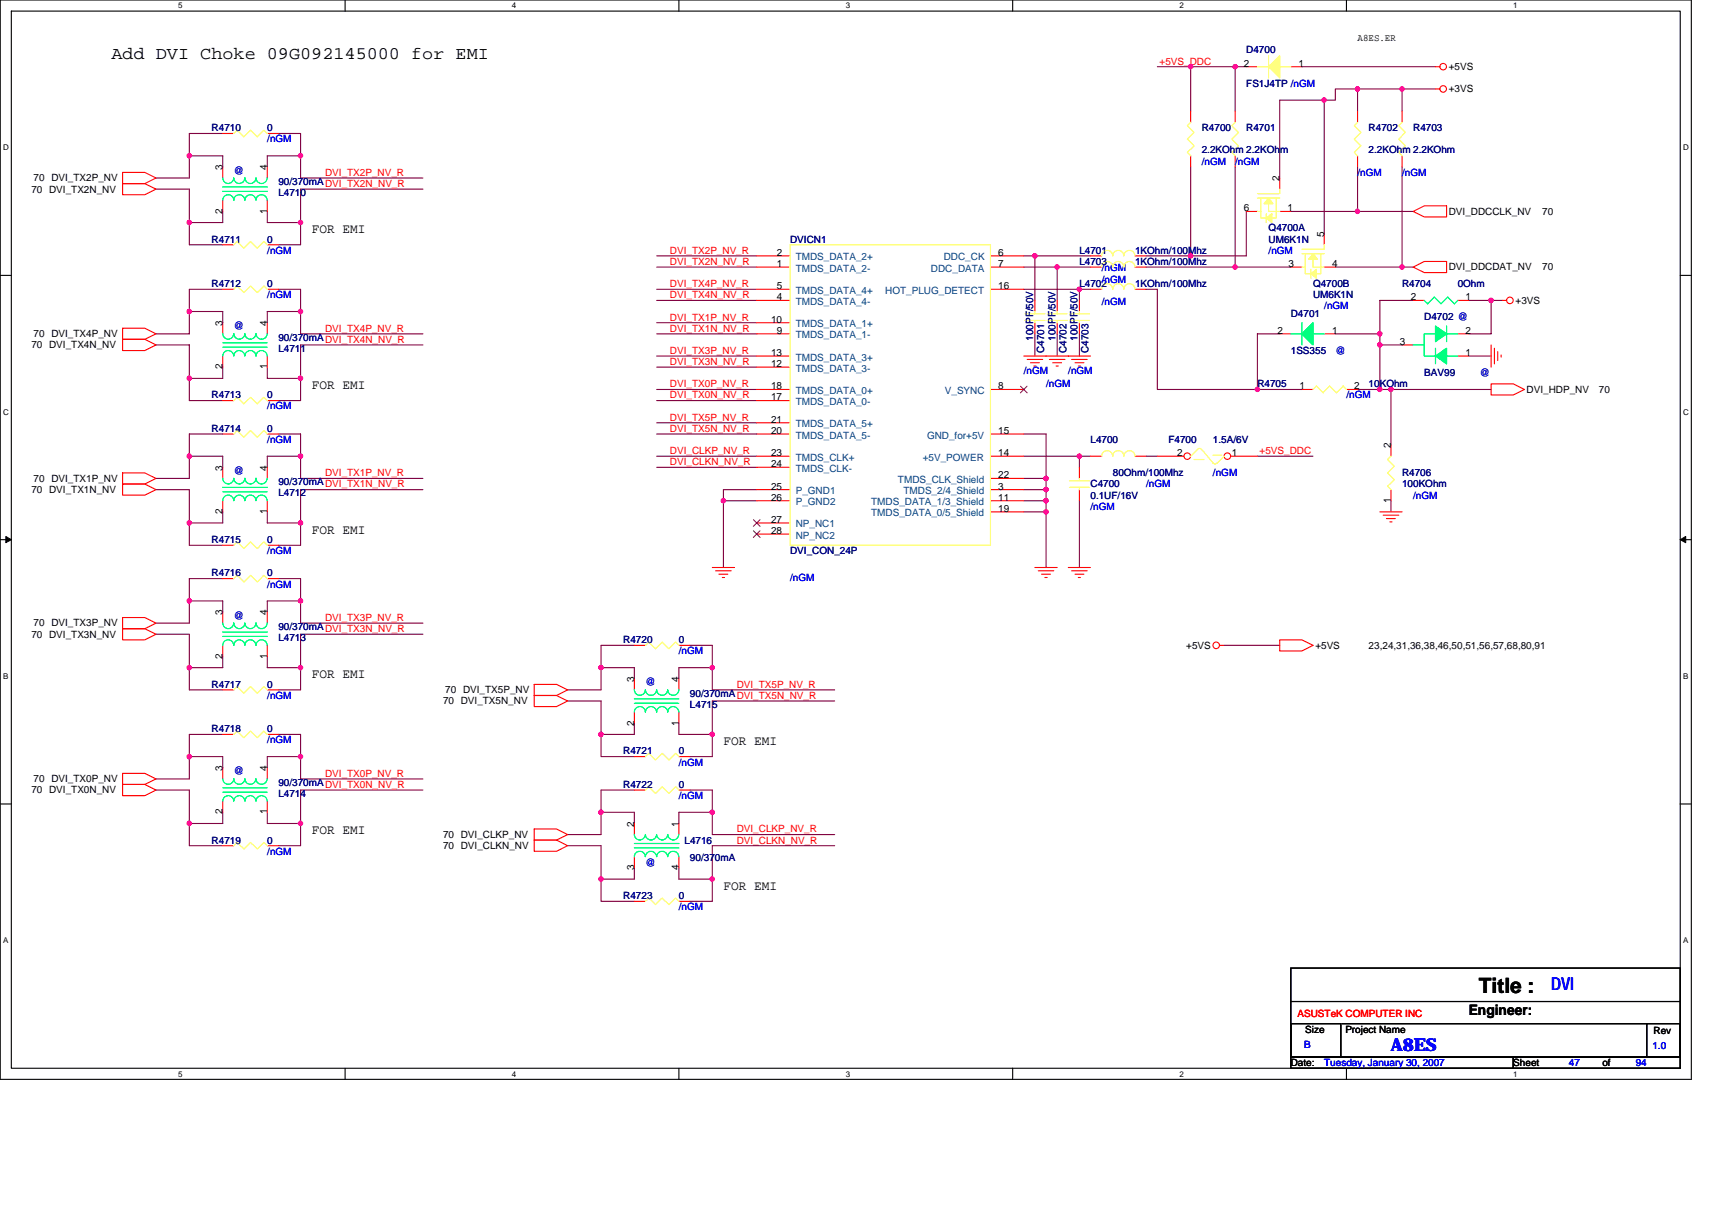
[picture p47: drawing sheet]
<svg xmlns="http://www.w3.org/2000/svg" width="297mm" height="210mm" viewBox="0 0 297 210" stroke-linecap="round" stroke-linejoin="round" font-family="sans-serif">
<defs><g id="words">
<text font-size="3.7" x="256.6" y="172.3">Title :</text>
<text font-size="3.1" x="19.3" y="10.2">Add DVI Choke 09G092145000 for EMI</text>
<g font-size="3.1" fill="#00f">
<text x="269.1" y="171.7">DVI</text>
<text x="241.3" y="182.4">A8ES</text>
</g>
<text font-size="2.5" x="254.8" y="176">Engineer:</text>
<g font-size="2.3">
<text x="54.1" y="40.4">FOR EMI</text>
<text x="54.1" y="67.5">FOR EMI</text>
<text x="54.1" y="92.6">FOR EMI</text>
<text x="54.1" y="117.7">FOR EMI</text>
<text x="125.5" y="129.2">FOR EMI</text>
<text x="54.1" y="144.7">FOR EMI</text>
<text x="125.5" y="154.3">FOR EMI</text>
</g>
<g font-size="1.7" fill="#f00">
<text x="201.2" y="11.2">+5VS_DDC</text>
<text x="56.4" y="30.5">DVI_TX2P_NV_R</text>
<text x="116.2" y="44">DVI_TX2P_NV_R</text>
<text x="116.2" y="46">DVI_TX2N_NV_R</text>
<text x="116.2" y="49.8">DVI_TX4P_NV_R</text>
<text x="116.2" y="51.7">DVI_TX4N_NV_R</text>
<text x="56.4" y="57.5">DVI_TX4P_NV_R</text>
<text x="116.2" y="55.6">DVI_TX1P_NV_R</text>
<text x="116.2" y="57.5">DVI_TX1N_NV_R</text>
<text x="116.2" y="61.4">DVI_TX3P_NV_R</text>
<text x="116.2" y="63.3">DVI_TX3N_NV_R</text>
<text x="116.2" y="67.2">DVI_TX0P_NV_R</text>
<text x="116.2" y="69.1">DVI_TX0N_NV_R</text>
<text x="116.2" y="73">DVI_TX5P_NV_R</text>
<text x="116.2" y="74.9">DVI_TX5N_NV_R</text>
<text x="56.4" y="82.6">DVI_TX1P_NV_R</text>
<text x="116.2" y="78.8">DVI_CLKP_NV_R</text>
<text x="116.2" y="80.7">DVI_CLKN_NV_R</text>
<text x="218.5" y="78.8">+5VS_DDC</text>
<text x="56.4" y="107.7">DVI_TX3P_NV_R</text>
<text x="127.8" y="119.3">DVI_TX5P_NV_R</text>
<text x="56.4" y="134.7">DVI_TX0P_NV_R</text>
<text x="127.8" y="146.3">DVI_CLKN_NV_R</text>
<text x="127.8" y="144.4">DVI_CLKP_NV_R</text>
<text x="225.1" y="176.4">ASUSTeK COMPUTER INC</text>
</g>
<g font-size="1.7">
<text x="215.8" y="11.6">2</text>
<text x="225.3" y="11.6">1</text>
<text x="235.5" y="7.2">A8ES.ER</text>
<text x="251.4" y="12.1">+5VS</text>
<text x="251.4" y="16">+3VS</text>
<text x="38.6" y="29.5" transform="rotate(-90 38.6 29.5)">3</text>
<text x="46.4" y="29.5" transform="rotate(-90 46.4 29.5)">4</text>
<text x="5.4" y="33.4">70 DVI_TX2N_NV</text>
<text x="5.8" y="31.5">70 DVI_TX2P_NV</text>
<text x="222" y="31.5" transform="rotate(-90 222 31.5)">2</text>
<text x="38.6" y="37" transform="rotate(-90 38.6 37)">2</text>
<text x="46.4" y="37" transform="rotate(-90 46.4 37)">1</text>
<text x="215.8" y="36.7">6</text>
<text x="223.4" y="36.7">1</text>
<text x="229.7" y="41.1" transform="rotate(-90 229.7 41.1)">5</text>
<text x="251.4" y="37.3">DVI_DDCCLK_NV</text>
<text x="267.6" y="37.3">70</text>
<text x="134.8" y="44.4">2</text>
<text x="134.8" y="46.3">1</text>
<text x="173.2" y="46.3">7</text>
<text x="173.2" y="44.4">6</text>
<text x="223.6" y="46.3">3</text>
<text x="231.1" y="46.3">4</text>
<text x="251.4" y="46.9">DVI_DDCDAT_NV</text>
<text x="267.6" y="46.9">70</text>
<text x="134.8" y="50.2">5</text>
<text x="134.8" y="52.1">4</text>
<text x="173.2" y="50.2">16</text>
<text x="244.8" y="52.1">2</text>
<text x="254.3" y="52.1">1</text>
<text x="263" y="52.7">+3VS</text>
<text x="5.8" y="58.5">70 DVI_TX4P_NV</text>
<text x="38.6" y="56.6" transform="rotate(-90 38.6 56.6)">3</text>
<text x="46.4" y="56.6" transform="rotate(-90 46.4 56.6)">4</text>
<text x="133.8" y="56">10</text>
<text x="134.8" y="57.9">9</text>
<text x="221.6" y="57.9">2</text>
<text x="231.1" y="57.9">1</text>
<text x="242.9" y="59.8">3</text>
<text x="254.3" y="57.9">2</text>
<text x="5.4" y="60.4">70 DVI_TX4N_NV</text>
<text x="38.6" y="64.1" transform="rotate(-90 38.6 64.1)">2</text>
<text x="46.4" y="64.1" transform="rotate(-90 46.4 64.1)">1</text>
<text x="133.8" y="61.7">13</text>
<text x="133.8" y="63.7">12</text>
<text x="254.3" y="61.7">1</text>
<text x="133.8" y="67.5">18</text>
<text x="133.8" y="69.5">17</text>
<text x="173.2" y="67.5">8</text>
<text x="225.5" y="67.5">1</text>
<text x="235" y="67.5">2</text>
<text x="264.9" y="68.1">DVI_HDP_NV</text>
<text x="277.4" y="68.1">70</text>
<text x="133.8" y="73.3">21</text>
<text x="133.8" y="75.3">20</text>
<text x="173.2" y="75.3">15</text>
<text x="241.3" y="77.8" transform="rotate(-90 241.3 77.8)">2</text>
<text x="5.8" y="83.6">70 DVI_TX1P_NV</text>
<text x="38.6" y="81.6" transform="rotate(-90 38.6 81.6)">3</text>
<text x="46.4" y="81.6" transform="rotate(-90 46.4 81.6)">4</text>
<text x="133.8" y="79.1">23</text>
<text x="133.8" y="81">24</text>
<text x="173.2" y="83">22</text>
<text x="173.2" y="79.1">14</text>
<text x="204.3" y="79.1">2</text>
<text x="213.7" y="79.1">1</text>
<text x="5.4" y="85.5">70 DVI_TX1N_NV</text>
<text x="38.6" y="89.2" transform="rotate(-90 38.6 89.2)">2</text>
<text x="46.4" y="89.2" transform="rotate(-90 46.4 89.2)">1</text>
<text x="133.8" y="86.8">26</text>
<text x="133.8" y="84.9">25</text>
<text x="173.2" y="84.9">3</text>
<text x="173.2" y="86.8">11</text>
<text x="173.2" y="88.8">19</text>
<text x="241.3" y="87.2" transform="rotate(-90 241.3 87.2)">1</text>
<text x="133.8" y="90.7">27</text>
<text x="133.8" y="92.6">28</text>
<text x="38.6" y="106.7" transform="rotate(-90 38.6 106.7)">3</text>
<text x="46.4" y="106.7" transform="rotate(-90 46.4 106.7)">4</text>
<text x="5.4" y="110.6">70 DVI_TX3N_NV</text>
<text x="5.8" y="108.7">70 DVI_TX3P_NV</text>
<text x="205.8" y="112.5">+5VS</text>
<text x="228.2" y="112.5">+5VS</text>
<text x="237.5" y="112.5">23,24,31,36,38,46,50,51,56,57,68,80,91</text>
<text x="38.6" y="114.3" transform="rotate(-90 38.6 114.3)">2</text>
<text x="46.4" y="114.3" transform="rotate(-90 46.4 114.3)">1</text>
<text x="110" y="118.3" transform="rotate(-90 110 118.3)">3</text>
<text x="117.8" y="118.3" transform="rotate(-90 117.8 118.3)">4</text>
<text x="76.9" y="122.2">70 DVI_TX5N_NV</text>
<text x="77.3" y="120.3">70 DVI_TX5P_NV</text>
<text x="110" y="125.9" transform="rotate(-90 110 125.9)">2</text>
<text x="117.8" y="125.9" transform="rotate(-90 117.8 125.9)">1</text>
<text x="5.4" y="137.6">70 DVI_TX0N_NV</text>
<text x="5.8" y="135.7">70 DVI_TX0P_NV</text>
<text x="38.6" y="133.8" transform="rotate(-90 38.6 133.8)">3</text>
<text x="46.4" y="133.8" transform="rotate(-90 46.4 133.8)">4</text>
<text x="38.6" y="141.3" transform="rotate(-90 38.6 141.3)">2</text>
<text x="46.4" y="141.3" transform="rotate(-90 46.4 141.3)">1</text>
<text x="110" y="143.4" transform="rotate(-90 110 143.4)">2</text>
<text x="117.8" y="143.4" transform="rotate(-90 117.8 143.4)">1</text>
<text x="76.9" y="147.3">70 DVI_CLKN_NV</text>
<text x="76.9" y="145.4">70 DVI_CLKP_NV</text>
<text x="110" y="150.9" transform="rotate(-90 110 150.9)">3</text>
<text x="117.8" y="150.9" transform="rotate(-90 117.8 150.9)">4</text>
<text x="226.5" y="179.1">Size</text>
<text x="233.4" y="179.1">Project Name</text>
<text x="286.9" y="179.3">Rev</text>
<text x="224" y="184.9">Date:</text>
<text x="262.6" y="184.9">Sheet</text>
<text x="278" y="184.9">of</text>
</g>
<g font-size="1.7" fill="#000080">
<text x="216.2" y="9.3">D4700</text>
<text x="216.2" y="15">FS1J4TP /nGM</text>
<text x="36.7" y="22.8">R4710</text>
<text x="46.4" y="22.8">0</text>
<text x="208.5" y="22.8">R4700</text>
<text x="216.2" y="22.8">R4701</text>
<text x="237.5" y="22.8">R4702</text>
<text x="245.2" y="22.8">R4703</text>
<text x="208.5" y="26.6">2.2KOhm 2.2KOhm</text>
<text x="237.5" y="26.6">2.2KOhm 2.2KOhm</text>
<text x="48.3" y="34">L4710</text>
<text x="48.3" y="32">90/370mADVI_TX2N_NV_R</text>
<text x="220.1" y="40.2">Q4700A</text>
<text x="36.7" y="42.1">R4711</text>
<text x="46.4" y="42.1">0</text>
<text x="137.1" y="42.1">DVICN1</text>
<text x="187.3" y="44">L4701</text>
<text x="187.3" y="45.9">L4703</text>
<text x="196.9" y="44">1KOhm/100Mhz</text>
<text x="196.9" y="45.9">1KOhm/100Mhz</text>
<text x="220.1" y="42.1">UM6K1N</text>
<text x="36.7" y="49.8">R4712</text>
<text x="46.4" y="49.8">0</text>
<text x="187.3" y="49.8">L4702</text>
<text x="196.9" y="49.8">1KOhm/100Mhz</text>
<text x="227.8" y="49.8">Q4700B</text>
<text x="227.8" y="51.7">UM6K1N</text>
<text x="243.3" y="49.8">R4704</text>
<text x="252.9" y="49.8">0Ohm</text>
<text x="48.3" y="59.1">90/370mADVI_TX4N_NV_R</text>
<text x="179.2" y="59.1" transform="rotate(-90 179.2 59.1)">100PF/50V</text>
<text x="183.1" y="59.1" transform="rotate(-90 183.1 59.1)">100PF/50V</text>
<text x="187" y="59.1" transform="rotate(-90 187 59.1)">100PF/50V</text>
<text x="224" y="55">D4701</text>
<text x="247.1" y="55.6">D4702 @</text>
<text x="48.3" y="61">L4711</text>
<text x="181.2" y="61.2" transform="rotate(-90 181.2 61.2)">C4701</text>
<text x="185" y="61.2" transform="rotate(-90 185 61.2)">C4702</text>
<text x="188.9" y="61.2" transform="rotate(-90 188.9 61.2)">C4703</text>
<text x="224" y="61.4">1SS355</text>
<text x="247.1" y="65.2">BAV99</text>
<text x="36.7" y="69.1">R4713</text>
<text x="46.4" y="69.1">0</text>
<text x="218.2" y="67.2">R4705</text>
<text x="237.5" y="67.2">10KOhm</text>
<text x="36.7" y="74.9">R4714</text>
<text x="46.4" y="74.9">0</text>
<text x="189.2" y="76.8">L4700</text>
<text x="202.7" y="76.8">F4700</text>
<text x="210.5" y="76.8">1.5A/6V</text>
<text x="193.1" y="82.6">80Ohm/100Mhz</text>
<text x="243.3" y="82.6">R4706</text>
<text x="48.3" y="86.1">L4712</text>
<text x="48.3" y="84.2">90/370mADVI_TX1N_NV_R</text>
<text x="189.2" y="84.5">C4700</text>
<text x="189.2" y="86.5">0.1UF/16V</text>
<text x="243.3" y="84.5">100KOhm</text>
<text x="36.7" y="94.2">R4715</text>
<text x="46.4" y="94.2">0</text>
<text x="36.7" y="100">R4716</text>
<text x="46.4" y="100">0</text>
<text x="137.1" y="96.1">DVI_CON_24P</text>
<text x="48.3" y="111.2">L4713</text>
<text x="48.3" y="109.3">90/370mADVI_TX3N_NV_R</text>
<text x="108.1" y="111.6">R4720</text>
<text x="117.8" y="111.6">0</text>
<text x="36.7" y="119.3">R4717</text>
<text x="46.4" y="119.3">0</text>
<text x="119.7" y="122.8">L4715</text>
<text x="119.7" y="120.8">90/370mADVI_TX5N_NV_R</text>
<text x="36.7" y="127">R4718</text>
<text x="46.4" y="127">0</text>
<text x="108.1" y="130.9">R4721</text>
<text x="117.8" y="130.9">0</text>
<text x="48.3" y="136.3">90/370mADVI_TX0N_NV_R</text>
<text x="108.1" y="136.7">R4722</text>
<text x="117.8" y="136.7">0</text>
<text x="48.3" y="138.2">L4714</text>
<text x="36.7" y="146.3">R4719</text>
<text x="46.4" y="146.3">0</text>
<text x="118.8" y="146.3">L4716</text>
<text x="119.7" y="149.4">90/370mA</text>
<text x="108.1" y="156">R4723</text>
<text x="117.8" y="156">0</text>
</g>
<g font-size="1.7" fill="#00f">
<text x="46.4" y="24.7">/nGM</text>
<text x="208.5" y="28.6">/nGM</text>
<text x="214.3" y="28.6">/nGM</text>
<text x="40.6" y="30.1">@</text>
<text x="235.5" y="30.5">/nGM</text>
<text x="243.3" y="30.5">/nGM</text>
<text x="46.4" y="44">/nGM</text>
<text x="191.2" y="47.1">/nGM</text>
<text x="220.1" y="44">/nGM</text>
<text x="46.4" y="51.7">/nGM</text>
<text x="191.2" y="52.9">/nGM</text>
<text x="191.2" y="49">/nGM</text>
<text x="229.8" y="53.7">/nGM</text>
<text x="40.6" y="57.1">@</text>
<text x="177.6" y="64.9">/nGM</text>
<text x="185.4" y="64.9">/nGM</text>
<text x="231.7" y="61.4">@</text>
<text x="256.8" y="65.2">@</text>
<text x="46.4" y="71">/nGM</text>
<text x="181.5" y="67.2">/nGM</text>
<text x="233.6" y="69.1">/nGM</text>
<text x="46.4" y="76.8">/nGM</text>
<text x="40.6" y="82.2">@</text>
<text x="210.5" y="82.6">/nGM</text>
<text x="189.2" y="88.4">/nGM</text>
<text x="198.9" y="84.5">/nGM</text>
<text x="245.2" y="86.5">/nGM</text>
<text x="46.4" y="96.1">/nGM</text>
<text x="46.4" y="101.9">/nGM</text>
<text x="137.1" y="100.8">/nGM</text>
<text x="40.6" y="107.3">@</text>
<text x="117.8" y="113.5">/nGM</text>
<text x="112" y="118.9">@</text>
<text x="46.4" y="121.2">/nGM</text>
<text x="46.4" y="128.9">/nGM</text>
<text x="40.6" y="134.3">@</text>
<text x="117.8" y="132.8">/nGM</text>
<text x="117.8" y="138.6">/nGM</text>
<text x="46.4" y="148.3">/nGM</text>
<text x="112" y="150.2">@</text>
<text x="117.8" y="157.9">/nGM</text>
<text x="226.3" y="181.8">B</text>
<text x="229.8" y="184.9">Tuesday, January 30, 2007</text>
<text x="272.2" y="184.9">47</text>
<text x="283.8" y="184.9">94</text>
<text x="286.7" y="182">1.0</text>
</g>
<g font-size="1.7" fill="#004080">
<text x="138.1" y="45.2">TMDS_DATA_2+</text>
<text x="138.1" y="47.1">TMDS_DATA_2-</text>
<text x="161.5" y="47.1">DDC_DATA</text>
<text x="163.7" y="45.2">DDC_CK</text>
<text x="138.1" y="51">TMDS_DATA_4+</text>
<text x="138.1" y="52.9">TMDS_DATA_4-</text>
<text x="153.6" y="51">HOT_PLUG_DETECT</text>
<text x="138.1" y="56.8">TMDS_DATA_1+</text>
<text x="138.1" y="58.7">TMDS_DATA_1-</text>
<text x="138.1" y="62.5">TMDS_DATA_3+</text>
<text x="138.1" y="64.5">TMDS_DATA_3-</text>
<text x="138.1" y="68.3">TMDS_DATA_0+</text>
<text x="138.1" y="70.3">TMDS_DATA_0-</text>
<text x="163.9" y="68.3">V_SYNC</text>
<text x="138.1" y="74.1">TMDS_DATA_5+</text>
<text x="138.1" y="76.1">TMDS_DATA_5-</text>
<text x="160.8" y="76.1">GND_for+5V</text>
<text x="138.1" y="79.9">TMDS_CLK+</text>
<text x="138.1" y="81.9">TMDS_CLK-</text>
<text x="155.8" y="83.8">TMDS_CLK_Shield</text>
<text x="160.1" y="79.9">+5V_POWER</text>
<text x="138.1" y="87.7">P_GND2</text>
<text x="138.1" y="85.7">P_GND1</text>
<text x="151.1" y="87.7">TMDS_DATA_1/3_Shield</text>
<text x="151.1" y="89.6">TMDS_DATA_0/5_Shield</text>
<text x="156.8" y="85.7">TMDS_2/4_Shield</text>
<text x="138.1" y="91.5">NP_NC1</text>
<text x="138.1" y="93.4">NP_NC2</text>
</g>
<g font-size="1.4">
<text x="30.9" y="1.5">5</text>
<text x="88.8" y="1.5">4</text>
<text x="146.7" y="1.5">3</text>
<text x="204.7" y="1.5">2</text>
<text x="262.6" y="1.5">1</text>
<text x=".5" y="26.1">D</text>
<text x="292" y="26.1">D</text>
<text x=".5" y="71.9">C</text>
<text x="292" y="71.9">C</text>
<text x=".5" y="117.8">B</text>
<text x="292" y="117.8">B</text>
<text x=".5" y="163.6">A</text>
<text x="292" y="163.6">A</text>
<text x="30.9" y="186.8">5</text>
<text x="88.8" y="186.8">4</text>
<text x="146.7" y="186.8">3</text>
<text x="204.7" y="186.8">2</text>
<text x="262.6" y="186.8">1</text>
</g>
</g></defs>
<path d="M0 0h293.5v187.2h-293.5zM2 1.9h289.5v183.4h-289.5z" fill="none" stroke="#000" stroke-width=".19"/>
<g fill="#fff">
<path d="M30.9 .2h.8v1.6h-.8z"/>
<path d="M30.9 185.5h.8v1.6h-.8z"/>
</g>
<path d="M59.9 0v1.9M59.9 185.3v1.9" fill="none" stroke="#000" stroke-width=".19"/>
<g fill="#fff">
<path d="M88.8 .2h.8v1.6h-.8z"/>
<path d="M88.8 185.5h.8v1.6h-.8z"/>
</g>
<path d="M117.8 0v1.9M117.8 185.3v1.9" fill="none" stroke="#000" stroke-width=".19"/>
<g fill="#fff">
<path d="M146.7 .2h.8v1.6h-.8z"/>
<path d="M146.7 185.5h.8v1.6h-.8z"/>
</g>
<path d="M175.7 0v1.9M175.7 185.3v1.9" fill="none" stroke="#000" stroke-width=".19"/>
<g fill="#fff">
<path d="M204.7 .2h.7v1.6h-.7z"/>
<path d="M204.7 185.5h.7v1.6h-.7z"/>
</g>
<path d="M233.6 0v1.9M233.6 185.3v1.9" fill="none" stroke="#000" stroke-width=".19"/>
<g fill="#fff">
<path d="M262.6 .2h.7v1.6h-.7z"/>
<path d="M262.6 185.5h.7v1.6h-.7z"/>
<path d="M.5 24.8h1v1.6h-1z"/>
<path d="M292 24.8h1v1.6h-1z"/>
<path d="M.5 70.7h1v1.5h-1z"/>
<path d="M292 70.7h1v1.5h-1z"/>
</g>
<path d="M0 47.8h2M291.5 47.8h2" fill="none" stroke="#000" stroke-width=".19"/>
<g fill="#fff">
<path d="M.5 116.5h.9v1.6h-.9z"/>
<path d="M292 116.5h.9v1.6h-.9z"/>
</g>
<path d="M0 93.6h2M291.5 93.6h2" fill="none" stroke="#000" stroke-width=".19"/>
<path d="M1 93.1l1 .5-1 .5zM291.5 93.6l1-.5v1z" fill="#000" stroke="#000" stroke-width=".17"/>
<g fill="#fff">
<path d="M.5 162.4h.9v1.5h-.9z"/>
<path d="M292 162.4h.9v1.5h-.9z"/>
</g>
<path d="M0 139.5h2M291.5 139.5h2M224 167.9h67.5v15.5h-67.5zM224 177.6h8.6v5.8h-8.6zM224 173.7h67.5M232.9 177.6h52.8M285.7 177.6h5.8v5.8h-5.8zM224 183.4h38.6v1.9h-38.6zM262.6 183.4h28.9v1.9h-28.9z" fill="none" stroke="#000" stroke-width=".19"/>
<g fill="none" stroke="#800040" stroke-width=".19">
<path d="M200.8 11.6h15.4M206.6 11.6v7.7M214.3 11.6v7.7M225.9 11.6h23.2M229.8 17.4v23.1M229.8 17.4h-7.8v13.5M235.5 15.4h-3.8v2h-1.9M235.5 15.4h13.6M235.5 15.4v3.9M243.3 15.4v3.9M27.1 32.8h5.7v5.8M32.8 27h5.8v2"/>
<path d="M38.6 36.7v1.9h-5.8v3.9h5.8M38.6 23.2h-5.8v7.7h-5.7M46.4 36.7v1.9h5.8M48.3 23.2h3.9v7.7h21.2M52.2 27h-5.8v2M73.4 32.8h-21.2v9.7h-3.9M206.6 29v15.4M214.3 29v17.3M216.2 36.7v7.7h-17.3M224 36.7h21.2M235.5 29v7.7M243.3 29v17.3"/>
<path d="M27.1 59.8h5.7v9.7h5.8M32.8 54h5.8v2M38.6 50.2h-5.8v7.7h-5.7M48.3 50.2h3.9v7.7h21.2M52.2 54h-5.8v2M73.4 59.8h-21.2v9.7h-3.9M113.9 44.4h17.4M113.9 46.3h17.4M113.9 50.2h17.4M113.9 57.9h17.4M113.9 52.1h17.4M113.9 56h17.4"/>
<path d="M177.6 44.4h11.6M177.6 46.3h11.6M177.6 50.2h11.6M179.6 44.4v7.7M179.6 57.9v3.9M183.4 46.3v5.8M183.4 57.9v3.9M187.3 50.2v1.9M187.3 57.9v3.9M198.9 46.3h25.1M198.9 50.2h1.9v17.4h25.1M222 57.9h-3.8v9.7"/>
<path d="M231.7 46.3h13.5M231.7 57.9h7.7M239.4 59.8h3.9M245.2 52.1h-5.8v15.5M254.8 52.1h5.8M258.7 52.1v5.8h-3.9M32.8 79.1h5.8v2M38.6 75.3h-5.8v7.7h-5.7M38.6 63.7v1.9h-5.8M46.4 63.7v1.9h5.8M48.3 75.3h3.9v7.7h21.2M52.2 79.1h-5.8v2"/>
<path d="M113.9 79.1h17.4M113.9 67.6h17.4M113.9 75.3h17.4M113.9 61.8h17.4M113.9 69.5h17.4M113.9 63.7h17.4M113.9 73.3h17.4M177.6 75.3h3.9v23.1M177.6 79.1h11.6M187.3 79.1v2M198.9 79.1h1.9M218.2 79.1h9.6"/>
<path d="M235.5 67.6h23.2M241.3 67.6v9.6M254.8 61.8h3.9M27.1 84.9h5.7v5.8M38.6 88.8v1.9h-5.8v3.9h5.8M46.4 88.8v1.9h5.8M73.4 84.9h-21.2v9.7h-3.9M113.9 81.1h17.4M125.5 86.9h5.8M131.3 84.9h-5.8v13.5M177.6 88.8h3.9M177.6 83h3.9"/>
<path d="M177.6 86.9h3.9M177.6 84.9h3.9M187.3 86.9v11.5M241.3 86.9v1.9M27.1 110h5.7v5.8M32.8 104.2h5.8v2M38.6 113.9v1.9h-5.8v3.9h5.8M38.6 100.4h-5.8v7.7h-5.7M46.4 113.9v1.9h5.8M48.3 100.4h3.9v7.7h21.2M52.2 104.2h-5.8v2M73.4 110h-21.2v9.7h-3.9"/>
<path d="M104.3 115.8h5.8v2M110.1 112h-5.8v7.7h-5.8M119.7 112h3.9v7.7h21.2M123.6 115.8h-5.8v2M212.4 112h9.6M27.1 137.1h5.7v5.8M32.8 131.3h5.8v1.9M38.6 127.4h-5.8v7.7h-5.7M48.3 127.4h3.9v7.7h21.2M52.2 131.3h-5.8v1.9M73.4 137.1h-21.2v9.6h-3.9M98.5 121.6h5.8v5.8"/>
<path d="M104.3 127.4v3.9h5.8M110.1 125.5v1.9h-5.8M110.1 137.1h-5.8v7.7h-5.8M117.8 125.5v1.9h5.8M119.7 137.1h3.9v7.7h21.2M144.8 121.6h-21.2v9.7h-3.9M38.6 140.9v2h-5.8v3.8h5.8M46.4 140.9v2h5.8M98.5 146.7h5.8v5.8M104.3 152.5v3.9h5.8M104.3 140.9h5.8v2M110.1 150.6v1.9h-5.8"/>
<path d="M117.8 150.6v1.9h5.8M123.6 140.9h-5.8v2M144.8 146.7h-21.2v9.7h-3.9"/>
</g>
<g fill="#f0f" stroke="#f0f" stroke-width=".19">
<circle cx="206.6" cy="44.4" r=".38"/>
<circle cx="187.3" cy="79.1" r=".38"/>
<circle cx="243.2" cy="46.3" r=".38"/>
<circle cx="229.7" cy="17.4" r=".38"/>
<circle cx="125.5" cy="86.9" r=".38"/>
<circle cx="243.2" cy="15.4" r=".38"/>
<circle cx="235.5" cy="15.4" r=".38"/>
<circle cx="181.5" cy="83" r=".38"/>
<circle cx="214.3" cy="46.3" r=".38"/>
<circle cx="187.3" cy="50.2" r=".38"/>
<circle cx="179.6" cy="44.4" r=".38"/>
<circle cx="181.5" cy="88.8" r=".38"/>
<circle cx="214.3" cy="11.6" r=".37"/>
<circle cx="235.5" cy="36.7" r=".38"/>
<circle cx="181.5" cy="84.9" r=".38"/>
<circle cx="183.4" cy="46.3" r=".38"/>
<circle cx="218.2" cy="67.6" r=".38"/>
<circle cx="241.3" cy="67.6" r=".37"/>
<circle cx="258.7" cy="52.1" r=".38"/>
<circle cx="239.4" cy="59.8" r=".38"/>
<circle cx="181.5" cy="86.9" r=".38"/>
<circle cx="239.4" cy="57.9" r=".38"/>
<circle cx="239.4" cy="67.6" r=".38"/>
<circle cx="206.6" cy="11.6" r=".38"/>
<circle cx="52.1" cy="54" r=".38"/>
<circle cx="32.8" cy="54" r=".38"/>
<circle cx="52.1" cy="65.6" r=".38"/>
<circle cx="32.8" cy="65.6" r=".38"/>
<circle cx="52.1" cy="79.1" r=".38"/>
<circle cx="52.1" cy="90.7" r=".38"/>
<circle cx="32.8" cy="90.7" r=".38"/>
<circle cx="32.8" cy="79.1" r=".38"/>
<circle cx="52.1" cy="104.2" r=".38"/>
<circle cx="52.1" cy="115.8" r=".38"/>
<circle cx="32.8" cy="115.8" r=".38"/>
<circle cx="32.8" cy="104.2" r=".38"/>
<circle cx="52.1" cy="131.3" r=".38"/>
<circle cx="52.1" cy="142.8" r=".38"/>
<circle cx="32.8" cy="142.8" r=".38"/>
<circle cx="32.8" cy="131.3" r=".38"/>
<circle cx="123.6" cy="115.8" r=".38"/>
<circle cx="123.6" cy="127.4" r=".38"/>
<circle cx="104.3" cy="127.4" r=".38"/>
<circle cx="104.3" cy="115.8" r=".38"/>
<circle cx="52.1" cy="27" r=".38"/>
<circle cx="52.1" cy="38.6" r=".38"/>
<circle cx="32.8" cy="38.6" r=".38"/>
<circle cx="32.8" cy="27" r=".38"/>
<circle cx="123.6" cy="152.5" r=".38"/>
<circle cx="104.3" cy="152.5" r=".38"/>
<circle cx="104.3" cy="140.9" r=".38"/>
<circle cx="123.6" cy="140.9" r=".38"/>
</g>
<g fill="none" stroke="#f00" stroke-width=".19">
<path d="M206.6 19.3v1.9M214.3 19.3v1.9M216.2 11.6h2M224 11.6h1.9M235.5 19.3v1.9M243.3 19.3v1.9M249.1 11.6h.7M249.1 15.4h.7M21.3 29.9h3.8l2 1-2 1h-3.8zM21.3 31.9h3.8l2 .9-2 1h-3.8zM38.6 29v1.9M38.6 34.7v2"/>
<path d="M38.6 23.2h2M46.4 29v1.9M46.4 34.7v2M46.4 23.2h1.9M206.6 27v2M214.3 27v2M216.2 36.7h2M222 30.9v1.9M222 36.7h2M235.5 27v2M243.3 27v2M245.2 36.7l1.9-1h3.9v1.9h-3.9z"/>
<path d="M21.3 58.9h3.8l2 .9-2 1h-3.8zM21.3 56.9h3.8l2 1-2 1h-3.8zM38.6 50.2h2M38.6 56v1.9M38.6 42.5h2M46.4 50.2h1.9M46.4 56v1.9M46.4 42.5h1.9M131.3 52.1h5.8M131.3 44.4h5.8M131.3 50.2h5.8M131.3 57.9h5.8"/>
<path d="M131.3 46.3h5.8M131.3 56h5.8M171.8 44.4h5.8M171.8 50.2h5.8M171.8 46.3h5.8M179.6 52.1v1.9M179.6 56v1.9M183.4 52.1v1.9M183.4 56v1.9M187.3 52.1v1.9M187.3 56v1.9M189.2 44.4h2"/>
<path d="M189.2 50.2h2M189.2 46.3h2M196.9 44.4h2M196.9 50.2h2M196.9 46.3h2M222 57.9h2M224 46.3h1.9M229.8 57.9h1.9M229.8 40.5v2M229.8 46.3h1.9M243.3 59.8h1.9M245.2 46.3l1.9-.9h3.9v1.9h-3.9z"/>
<path d="M245.2 52.1h1.9M252.9 52.1h1.9M252.9 57.9h1.9M258.7 59.8v3.9M260.6 52.1h.8M38.6 61.8v1.9M38.6 69.5h2M38.6 75.3h2M46.4 61.8v1.9M46.4 69.5h1.9M46.4 75.3h1.9M131.3 61.8h5.8"/>
<path d="M131.3 69.5h5.8M131.3 63.7h5.8M131.3 67.6h5.8M131.3 73.3h5.8M131.3 75.3h5.8M131.3 79.1h5.8M171.8 67.6h5.8M171.8 75.3h5.8M171.8 79.1h5.8M177.6 61.8h11.6M178.2 62.4h2.7M178.8 62.9h1.5"/>
<path d="M179.4 63.5h.4M182.1 62.4h2.7M182.6 62.9h1.6M183.2 63.5h.4M185.9 62.4h2.7M186.5 62.9h1.6M187.1 63.5h.4M225.9 67.6h1.9M233.6 67.6h1.9M241.3 77.2v1.9M252.9 61.8h1.9M258.7 66.6h3.9l1.9 1-1.9 .9h-3.9z"/>
<path d="M259.3 60.4v2.7M259.9 61v1.5M260.5 61.6v.4M21.3 84h3.8l2 .9-2 1h-3.8zM21.3 82h3.8l2 1-2 1h-3.8zM38.6 81.1v1.9M38.6 86.9v1.9M38.6 94.6h2M46.4 81.1v1.9M46.4 86.9v1.9M46.4 94.6h1.9M123.6 98.4h3.8"/>
<path d="M124.2 99h2.7M124.7 99.6h1.6M131.3 81.1h5.8M131.3 86.9h5.8M131.3 84.9h5.8M131.3 90.7h5.8M131.3 92.6h5.8M171.8 88.8h5.8M171.8 86.9h5.8M171.8 84.9h5.8M171.8 83h5.8M179.6 98.4h3.8"/>
<path d="M180.1 99h2.7M180.7 99.6h1.6M185.4 98.4h3.8M185.9 99h2.7M186.5 99.6h1.6M187.3 81.1v1.9M187.3 84.9v2M239.4 88.8h3.9M240 89.4h2.7M240.6 90h1.5M241.1 90.5h.4M241.3 84.9v2"/>
<path d="M21.3 109.1h3.8l2 .9-2 1h-3.8zM21.3 107.1h3.8l2 1-2 1h-3.8zM38.6 119.7h2M38.6 100.4h2M46.4 119.7h1.9M46.4 100.4h1.9M92.7 118.7h3.9l1.9 1-1.9 .9h-3.9zM110.1 112h1.9M110.1 117.8v1.9M117.8 112h1.9M117.8 117.8v1.9M125.3 100.2h.4"/>
<path d="M181.3 100.2h.4M187.1 100.2h.4M211.6 112h.8M222 111h3.9l1.9 1-1.9 .9h-3.9zM21.3 136.1h3.8l2 1-2 .9h-3.8zM21.3 134.2h3.8l2 .9-2 1h-3.8zM38.6 127.4h2M38.6 133.2v1.9M38.6 139v1.9M46.4 127.4h1.9M46.4 133.2v1.9M46.4 139v1.9"/>
<path d="M92.7 120.6h3.9l1.9 1-1.9 1h-3.9zM110.1 123.5v2M110.1 137.1h1.9M110.1 131.3h1.9M117.8 123.5v2M117.8 137.1h1.9M117.8 131.3h1.9M38.6 146.7h2M46.4 146.7h1.9M92.7 145.7h3.9l1.9 1-1.9 1h-3.9zM92.7 143.8h3.9l1.9 1-1.9 .9h-3.9zM110.1 142.9v1.9"/>
<path d="M110.1 148.6v2M110.1 156.4h1.9M117.8 142.9v1.9M117.8 148.6v2M117.8 156.4h1.9"/>
<circle cx="250.4" cy="15.4" r=".57"/>
<circle cx="250.4" cy="11.6" r=".57"/>
<circle cx="262" cy="52.1" r=".57"/>
<circle cx="211" cy="111.9" r=".57"/>
</g>
<g fill="none" stroke="#ffff80" stroke-width=".19">
<path d="M218.2 11.6h1.9M220.1 9.7v3.8M222 11.6h2M40.6 23.2l.5-.6 1.2 1.1 1.2-1.1 1.1 1.1 1.2-1.1 .6 .6M206.6 21.2l-.6 .6 1.2 1.2-1.2 1.1 1.2 1.2-1.2 1.1 .6 .6M214.3 21.2l-.6 .6 1.2 1.2-1.2 1.1 1.2 1.2-1.2 1.1 .6 .6M218.2 34.4h3.8M218.2 36.7h.6M218.8 36.7v1.1h.9M218.8 34.4v2.3M219.7 37.1v1.5M220.1 35.3v1.4h1.9"/>
<path d="M221.4 34.4v3.4h-.7M222 32.8v.8h-3.8M235.5 21.2l-.5 .6 1.1 1.2-1.1 1.1 1.1 1.2-1.1 1.1 .5 .6M243.3 21.2l-.6 .6 1.1 1.2-1.1 1.1 1.1 1.2-1.1 1.1 .6 .6M40.6 50.2l.5-.6 1.2 1.2 1.2-1.2 1.1 1.2 1.2-1.2 .6 .6M40.6 42.5l.5-.6 1.2 1.2 1.2-1.2 1.1 1.2 1.2-1.2 .6 .6M137.1 42.5h34.7v52.1h-34.7zM177.8 54.4h3.5M177.8 55.6h3.5M179.6 54v.4M179.6 55.6v.4M181.7 54.4h3.5"/>
<path d="M181.7 55.6h3.5M183.4 54v.4M183.4 55.6v.4M185.5 54.4h3.5M185.5 55.6h3.5M187.3 54v.4M187.3 55.6v.4M191.2 44.4a.95 .95 0 0 1 .9-1 .95 .95 0 0 1 1 1 .96 .96 0 0 1 .9-1 .96 .96 0 0 1 1 1M191.2 50.2a.95 .95 0 0 1 .9-1 .95 .95 0 0 1 1 1 .96 .96 0 0 1 .9-1 .96 .96 0 0 1 1 1M191.2 46.3a.95 .95 0 0 1 .9-.9 .95 .95 0 0 1 1 .9 .96 .96 0 0 1 .9-.9 .96 .96 0 0 1 1 .9M195 44.4a.95 .95 0 0 1 1-1 .95 .95 0 0 1 .9 1M195 50.2a.95 .95 0 0 1 1-1 .95 .95 0 0 1 .9 1"/>
<path d="M195 46.3a.95 .95 0 0 1 1-.9 .95 .95 0 0 1 .9 .9M225.9 44h3.9M225.9 46.3h.6M226.5 46.3v1.2h.9M226.5 44v2.3M227.4 46.7v1.6M227.8 45v1.3h2M229.2 44v3.5h-.8M229.8 42.5v.7h-3.9M40.6 69.5l.5-.6 1.2 1.2 1.2-1.2 1.1 1.2 1.2-1.2 .6 .6M40.6 75.3l.5-.6 1.2 1.2 1.2-1.2 1.1 1.2 1.2-1.2 .6 .6M227.8 67.6l.6-.6 1.1 1.1 1.2-1.1 1.2 1.1 1.1-1.1 .6 .6"/>
<path d="M241.3 79.1l-.6 .6 1.2 1.2-1.2 1.1 1.2 1.2-1.2 1.1 .6 .6M40.6 94.6l.5-.6 1.2 1.2 1.2-1.2 1.1 1.2 1.2-1.2 .6 .6M185.5 83.4h3.5M185.5 84.5h3.5M187.3 83v.4M187.3 84.5v.4M40.6 119.7l.5-.6 1.2 1.2 1.2-1.2 1.1 1.2 1.2-1.2 .6 .6M40.6 100.4l.5-.6 1.2 1.2 1.2-1.2 1.1 1.2 1.2-1.2 .6 .6M112 112l.6-.6 1.1 1.1 1.2-1.1 1.2 1.1 1.1-1.1 .6 .6M40.6 127.4l.5-.6 1.2 1.2 1.2-1.2 1.1 1.2 1.2-1.2 .6 .6M112 137.1l.6-.6 1.1 1.1 1.2-1.1 1.2 1.1 1.1-1.1 .6 .6M112 131.3l.6-.6 1.1 1.1 1.2-1.1 1.2 1.1 1.1-1.1 .6 .6"/>
<path d="M40.6 146.7l.5-.6 1.2 1.2 1.2-1.2 1.1 1.2 1.2-1.2 .6 .6M112 156.4l.6-.6 1.1 1.1 1.2-1.1 1.2 1.1 1.1-1.1 .6 .6"/>
</g>
<g fill="#ffff80" stroke="#ffff80" stroke-width=".19">
<path d="M220.1 34.4l.8 .9h-1.6z" fill-rule="evenodd"/>
<path d="M219.7 37.8l1-.7v1.5z" fill-rule="evenodd"/>
<path d="M220.1 34.4l.8 .9h-1.6z" fill-rule="evenodd"/>
<path d="M219.7 37.8l1-.7v1.5z" fill-rule="evenodd"/>
<path d="M227.8 44l.8 1h-1.5z" fill-rule="evenodd"/>
<path d="M227.4 47.5l1-.8v1.6z" fill-rule="evenodd"/>
<path d="M227.8 44l.8 1h-1.5z" fill-rule="evenodd"/>
<path d="M227.4 47.5l1-.8v1.6z" fill-rule="evenodd"/>
<path d="M222 9.7v3.8l-1.9-1.9z" fill-rule="evenodd"/>
<path d="M222 9.7v3.8l-1.9-1.9z" fill-rule="evenodd"/>
</g>
<g fill="none" stroke="#00ff80" stroke-width=".19">
<path d="M38.6 34.7a.96 .96 0 0 1 1-.9 .96 .96 0 0 1 1 .9 .95 .95 0 0 1 .9-.9 .95 .95 0 0 1 1 .9M38.6 30.9a.96 .96 0 0 0 1 .9 .96 .96 0 0 0 1-.9 .95 .95 0 0 0 .9 .9 .95 .95 0 0 0 1-.9M38.6 33.2h7.8M38.6 32.4h7.8M42.5 34.7a.96 .96 0 0 1 1-.9 .96 .96 0 0 1 .9 .9 .96 .96 0 0 1 1-.9 .96 .96 0 0 1 1 .9M42.5 30.9a.96 .96 0 0 0 1 .9 .96 .96 0 0 0 .9-.9 .96 .96 0 0 0 1 .9 .96 .96 0 0 0 1-.9M38.6 57.9a.96 .96 0 0 0 1 .9 .96 .96 0 0 0 1-.9 .95 .95 0 0 0 .9 .9 .95 .95 0 0 0 1-.9M38.6 59.5h7.8M42.5 57.9a.96 .96 0 0 0 1 .9 .96 .96 0 0 0 .9-.9 .96 .96 0 0 0 1 .9 .96 .96 0 0 0 1-.9M224 57.9h1.9M225.9 56v3.8M227.8 57.9h2"/>
<path d="M245.2 59.8h1.9M247.1 52.1l.6 .6 1.2-1.2 1.1 1.2 1.2-1.2 1.1 1.2 .6-.6M249.1 57.9h-2v3.9h2M251 56.6v2.7M251 57.9h1.9M38.6 61.7a.96 .96 0 0 1 1-.9 .96 .96 0 0 1 1 .9 .95 .95 0 0 1 .9-.9 .95 .95 0 0 1 1 .9M38.6 60.2h7.8M42.5 61.7a.96 .96 0 0 1 1-.9 .96 .96 0 0 1 .9 .9 .96 .96 0 0 1 1-.9 .96 .96 0 0 1 1 .9M249.1 60.4v2.7M251 61.8h1.9M38.6 86.8a.96 .96 0 0 1 1-.9 .96 .96 0 0 1 1 .9 .95 .95 0 0 1 .9-.9 .95 .95 0 0 1 1 .9M38.6 83a.96 .96 0 0 0 1 .9 .96 .96 0 0 0 1-.9 .95 .95 0 0 0 .9 .9 .95 .95 0 0 0 1-.9"/>
<path d="M38.6 85.3h7.8M38.6 84.5h7.8M42.5 86.8a.96 .96 0 0 1 1-.9 .96 .96 0 0 1 .9 .9 .96 .96 0 0 1 1-.9 .96 .96 0 0 1 1 .9M42.5 83a.96 .96 0 0 0 1 .9 .96 .96 0 0 0 .9-.9 .96 .96 0 0 0 1 .9 .96 .96 0 0 0 1-.9M110.1 119.7a.95 .95 0 0 0 .9 .9 .95 .95 0 0 0 1-.9M112 119.7a.96 .96 0 0 0 1 .9 .96 .96 0 0 0 .9-.9M113.9 119.7a.96 .96 0 0 0 1 .9 .96 .96 0 0 0 1-.9 .95 .95 0 0 0 .9 .9 .95 .95 0 0 0 1-.9M38.6 139a.96 .96 0 0 1 1-1 .96 .96 0 0 1 1 1 .95 .95 0 0 1 .9-1 .95 .95 0 0 1 1 1M38.6 135.1a.96 .96 0 0 0 1 1 .96 .96 0 0 0 1-1 .95 .95 0 0 0 .9 1 .95 .95 0 0 0 1-1M38.6 137.4h7.8M38.6 136.7h7.8M42.5 139a.96 .96 0 0 1 1-1 .96 .96 0 0 1 .9 1 .96 .96 0 0 1 1-1 .96 .96 0 0 1 1 1"/>
<path d="M42.5 135.1a.96 .96 0 0 0 1 1 .96 .96 0 0 0 .9-1 .96 .96 0 0 0 1 1 .96 .96 0 0 0 1-1M110.1 123.5a.95 .95 0 0 1 .9-.9 .95 .95 0 0 1 1 .9M110.1 122h7.7M110.1 121.2h7.7M112 123.5a.96 .96 0 0 1 1-.9 .96 .96 0 0 1 .9 .9M113.9 123.5a.96 .96 0 0 1 1-.9 .96 .96 0 0 1 1 .9 .95 .95 0 0 1 .9-.9 .95 .95 0 0 1 1 .9M110.1 144.8a.95 .95 0 0 0 .9 .9 .95 .95 0 0 0 1-.9M110.1 148.6a.95 .95 0 0 1 .9-.9 .95 .95 0 0 1 1 .9M110.1 146.3h7.7M110.1 147.1h7.7M112 144.8a.96 .96 0 0 0 1 .9 .96 .96 0 0 0 .9-.9M112 148.6a.96 .96 0 0 1 1-.9 .96 .96 0 0 1 .9 .9"/>
<path d="M113.9 144.8a.96 .96 0 0 0 1 .9 .96 .96 0 0 0 1-.9 .95 .95 0 0 0 .9 .9 .95 .95 0 0 0 1-.9M113.9 148.6a.96 .96 0 0 1 1-.9 .96 .96 0 0 1 1 .9 .95 .95 0 0 1 .9-.9 .95 .95 0 0 1 1 .9"/>
</g>
<g fill="#00ff80" stroke="#00ff80" stroke-width=".19">
<path d="M249.1 56.6l1.9 1.3-1.9 1.4z" fill-rule="evenodd"/>
<path d="M249.1 61.8l1.9-1.4v2.7z" fill-rule="evenodd"/>
<path d="M249.1 56.6l1.9 1.3-1.9 1.4z" fill-rule="evenodd"/>
<path d="M249.1 61.8l1.9-1.4v2.7z" fill-rule="evenodd"/>
<path d="M225.9 57.9l1.9-1.9v3.8z" fill-rule="evenodd"/>
<path d="M225.9 57.9l1.9-1.9v3.8z" fill-rule="evenodd"/>
</g>
<path d="M177.1 67l1.1 1.2M178.2 67l-1.2 1.2M130.7 90.1l1.2 1.2M130.7 92.1l1.2 1.1M131.9 90.1l-1.2 1.2M131.9 92.1l-1.2 1.1" fill="none" stroke="#804000" stroke-width=".17"/>
<circle cx="213" cy="79.1" r=".57" fill="#fff" stroke="#f00" stroke-width=".19"/>
<path d="M213.5 79.1h4.7" fill="none" stroke="#f00" stroke-width=".19"/>
<circle cx="206" cy="79.1" r=".57" fill="#fff" stroke="#f00" stroke-width=".19"/>
<path d="M189.2 79.1h2M196.9 79.1h2M200.8 79.1h4.6M38.6 106.2v1.9M38.6 112v1.9M46.4 106.2v1.9M46.4 112v1.9" fill="none" stroke="#f00" stroke-width=".19"/>
<path d="M191.2 79.1a.95 .95 0 0 1 .9-.9 .95 .95 0 0 1 1 .9 .96 .96 0 0 1 .9-.9 .96 .96 0 0 1 1 .9M195 79.1a.95 .95 0 0 1 1-.9 .95 .95 0 0 1 .9 .9M207.2 79.7h1.7M207.7 78l-1.1 1.1M207.8 78a.4 .4 0 0 1 .6 0M208.5 78l2 2.3M210.5 79h1.5M212.4 79.1l-1.3 1.3-.3 .1-.4-.2" fill="none" stroke="#ffff80" stroke-width=".19"/>
<path d="M38.6 111.9a.96 .96 0 0 1 1-.9 .96 .96 0 0 1 1 .9 .95 .95 0 0 1 .9-.9 .95 .95 0 0 1 1 .9M38.6 108.1a.96 .96 0 0 0 1 1 .96 .96 0 0 0 1-1 .95 .95 0 0 0 .9 1 .95 .95 0 0 0 1-1M38.6 110.4h7.8M38.6 109.6h7.8M42.5 111.9a.96 .96 0 0 1 1-.9 .96 .96 0 0 1 .9 .9 .96 .96 0 0 1 1-.9 .96 .96 0 0 1 1 .9M42.5 108.1a.96 .96 0 0 0 1 1 .96 .96 0 0 0 .9-1 .96 .96 0 0 0 1 1 .96 .96 0 0 0 1-1" fill="none" stroke="#00ff80" stroke-width=".19"/>
<g fill="#f0f" stroke="#f0f" stroke-width=".19">
<circle cx="206.6" cy="44.4" r=".38"/>
<circle cx="187.3" cy="79.1" r=".38"/>
<circle cx="243.2" cy="46.3" r=".38"/>
<circle cx="229.7" cy="17.4" r=".38"/>
<circle cx="125.5" cy="86.9" r=".38"/>
<circle cx="243.2" cy="15.4" r=".38"/>
<circle cx="235.5" cy="15.4" r=".38"/>
<circle cx="181.5" cy="83" r=".38"/>
<circle cx="214.3" cy="46.3" r=".38"/>
<circle cx="187.3" cy="50.2" r=".38"/>
<circle cx="179.6" cy="44.4" r=".38"/>
<circle cx="181.5" cy="88.8" r=".38"/>
<circle cx="214.3" cy="11.6" r=".37"/>
<circle cx="235.5" cy="36.7" r=".38"/>
<circle cx="181.5" cy="84.9" r=".38"/>
<circle cx="183.4" cy="46.3" r=".38"/>
<circle cx="218.2" cy="67.6" r=".38"/>
<circle cx="241.3" cy="67.6" r=".37"/>
<circle cx="258.7" cy="52.1" r=".38"/>
<circle cx="239.4" cy="59.8" r=".38"/>
<circle cx="181.5" cy="86.9" r=".38"/>
<circle cx="239.4" cy="57.9" r=".38"/>
<circle cx="239.4" cy="67.6" r=".38"/>
<circle cx="206.6" cy="11.6" r=".38"/>
<circle cx="52.1" cy="54" r=".38"/>
<circle cx="32.8" cy="54" r=".38"/>
<circle cx="52.1" cy="65.6" r=".38"/>
<circle cx="32.8" cy="65.6" r=".38"/>
<circle cx="52.1" cy="79.1" r=".38"/>
<circle cx="52.1" cy="90.7" r=".38"/>
<circle cx="32.8" cy="90.7" r=".38"/>
<circle cx="32.8" cy="79.1" r=".38"/>
<circle cx="52.1" cy="104.2" r=".38"/>
<circle cx="52.1" cy="115.8" r=".38"/>
<circle cx="32.8" cy="115.8" r=".38"/>
<circle cx="32.8" cy="104.2" r=".38"/>
<circle cx="52.1" cy="131.3" r=".38"/>
<circle cx="52.1" cy="142.8" r=".38"/>
<circle cx="32.8" cy="142.8" r=".38"/>
<circle cx="32.8" cy="131.3" r=".38"/>
<circle cx="123.6" cy="115.8" r=".38"/>
<circle cx="123.6" cy="127.4" r=".38"/>
<circle cx="104.3" cy="127.4" r=".38"/>
<circle cx="104.3" cy="115.8" r=".38"/>
<circle cx="52.1" cy="27" r=".38"/>
<circle cx="52.1" cy="38.6" r=".38"/>
<circle cx="32.8" cy="38.6" r=".38"/>
<circle cx="32.8" cy="27" r=".38"/>
<circle cx="123.6" cy="152.5" r=".38"/>
<circle cx="104.3" cy="152.5" r=".38"/>
<circle cx="104.3" cy="140.9" r=".38"/>
<circle cx="123.6" cy="140.9" r=".38"/>
</g>
<use href="#words"/>
</svg>
